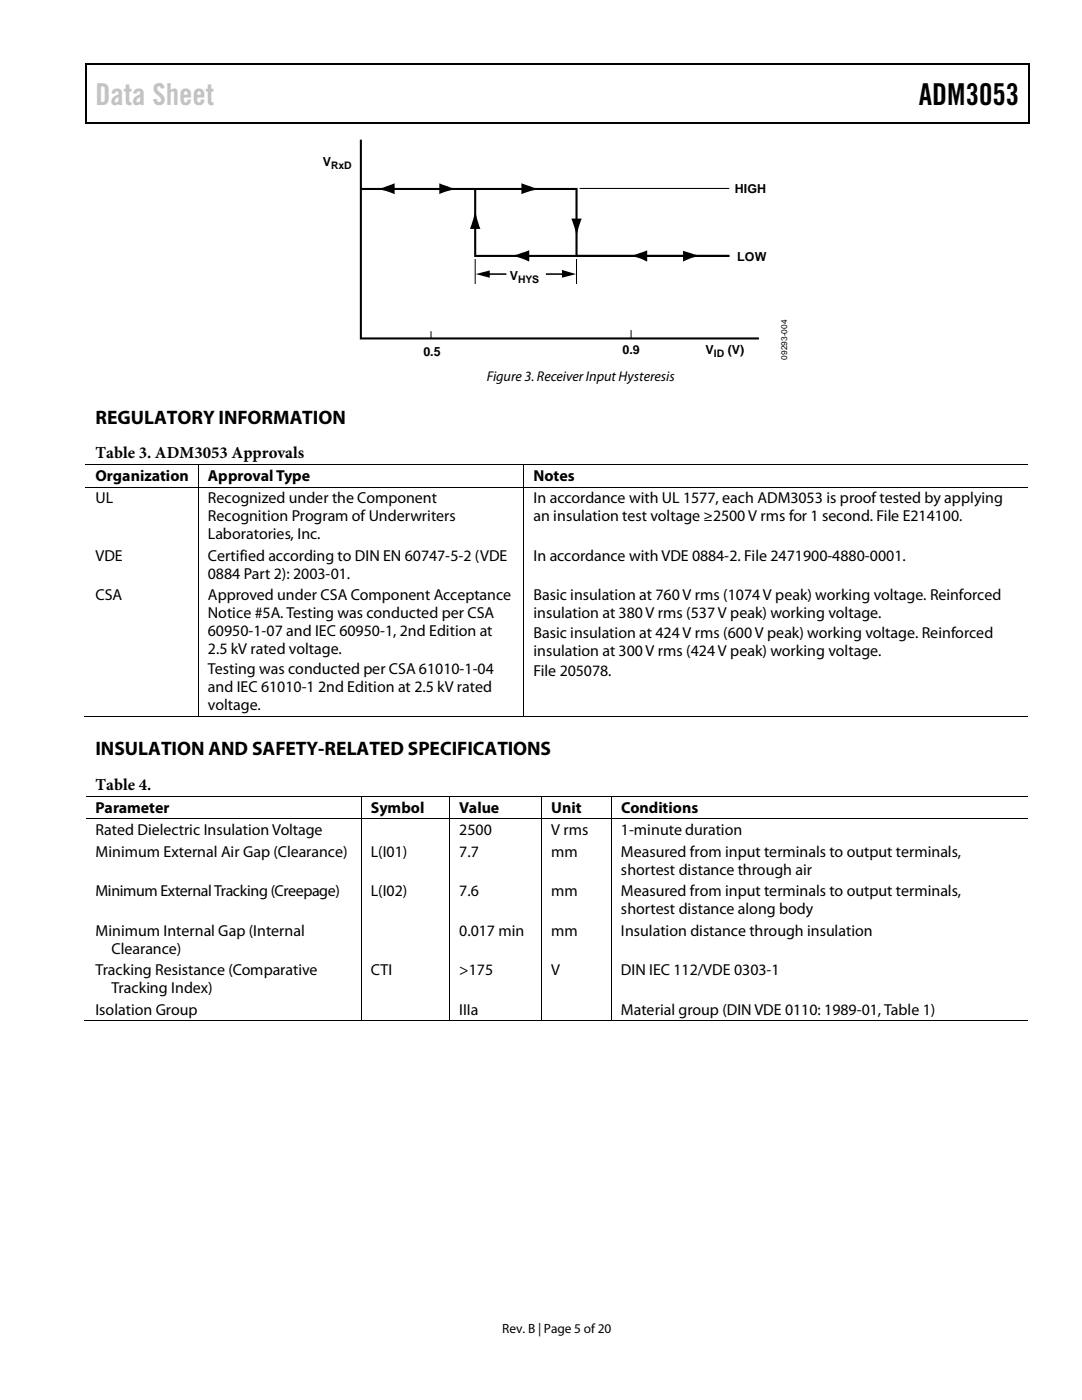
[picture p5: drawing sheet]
<svg xmlns="http://www.w3.org/2000/svg" width="216mm" height="279mm" viewBox="0 0 216 279" stroke-linecap="round" stroke-linejoin="round" font-family="sans-serif">
<defs><g id="words">
<text font-size="6" fill="#c1c1c1" x="19" y="20.9">Data Sheet</text>
<text font-size="6" x="183.3" y="20.9">ADM3053</text>
<g font-size="3.9">
<text x="19" y="84.5">REGULATORY INFORMATION</text>
<text x="19" y="150.7">INSULATION AND SAFETY-RELATED SPECIFICATIONS</text>
</g>
<g font-size="3.3">
<text x="19" y="91.4">Table 3. ADM3053 Approvals</text>
<text x="19" y="157.6">Table 4.</text>
</g>
<g font-size="3.2">
<text x="19" y="96">Organization</text>
<text x="41.5" y="96">Approval Type</text>
<text x="106.4" y="96">Notes</text>
<text x="19" y="100.5">UL</text>
<text x="41.5" y="100.5">Recognized under the Component</text>
<text x="106.4" y="100.5">In accordance with UL 1577, each ADM3053 is proof tested by applying</text>
<text x="41.5" y="104">Recognition Program of Underwriters</text>
<text x="41.5" y="107.7">Laboratories, Inc.</text>
<text x="106.4" y="104.1">an insulation test voltage ≥2500 V rms for 1 second. File E214100.</text>
<text x="19" y="111.9">VDE</text>
<text x="41.5" y="111.9">Certified according to DIN EN 60747-5-2 (VDE</text>
<text x="106.4" y="111.9">In accordance with VDE 0884-2. File 2471900-4880-0001.</text>
<text x="19" y="119.8">CSA</text>
<text x="41.5" y="115.5">0884 Part 2): 2003-01.</text>
<text x="41.5" y="119.8">Approved under CSA Component Acceptance</text>
<text x="106.4" y="119.8">Basic insulation at 760 V rms (1074 V peak) working voltage. Reinforced</text>
<text x="41.5" y="123.4">Notice #5A. Testing was conducted per CSA</text>
<text x="106.4" y="123.4">insulation at 380 V rms (537 V peak) working voltage.</text>
<text x="41.5" y="127">60950-1-07 and IEC 60950-1, 2nd Edition at</text>
<text x="41.5" y="130.6">2.5 kV rated voltage.</text>
<text x="106.4" y="127.3">Basic insulation at 424 V rms (600 V peak) working voltage. Reinforced</text>
<text x="106.4" y="130.9">insulation at 300 V rms (424 V peak) working voltage.</text>
<text x="41.5" y="134.5">Testing was conducted per CSA 61010-1-04</text>
<text x="106.4" y="134.9">File 205078.</text>
<text x="41.5" y="138.1">and IEC 61010-1 2nd Edition at 2.5 kV rated</text>
<text x="41.5" y="141.7">voltage.</text>
<text x="19" y="162.2">Parameter</text>
<text x="19" y="166.7">Rated Dielectric Insulation Voltage</text>
<text x="74" y="162.2">Symbol</text>
<text x="91.7" y="166.7">2500</text>
<text x="91.7" y="162.2">Value</text>
<text x="110" y="166.7">V rms</text>
<text x="110" y="162.2">Unit</text>
<text x="123.9" y="166.7">1-minute duration</text>
<text x="123.9" y="162.2">Conditions</text>
<text x="19" y="170.9">Minimum External Air Gap (Clearance)</text>
<text x="74" y="170.9">L(I01)</text>
<text x="91.7" y="170.9">7.7</text>
<text x="110" y="170.9">mm</text>
<text x="123.9" y="170.9">Measured from input terminals to output terminals,</text>
<text x="19" y="178.9">Minimum External Tracking (Creepage)</text>
<text x="74" y="178.9">L(I02)</text>
<text x="91.7" y="178.9">7.6</text>
<text x="110" y="178.9">mm</text>
<text x="123.9" y="174.6">shortest distance through air</text>
<text x="123.9" y="178.9">Measured from input terminals to output terminals,</text>
<text x="123.9" y="182.5">shortest distance along body</text>
<text x="19" y="186.7">Minimum Internal Gap (Internal</text>
<text x="22.2" y="190.3">Clearance)</text>
<text x="91.7" y="186.7">0.017 min</text>
<text x="110" y="186.7">mm</text>
<text x="123.9" y="186.7">Insulation distance through insulation</text>
<text x="19" y="194.6">Tracking Resistance (Comparative</text>
<text x="74" y="194.6">CTI</text>
<text x="91.7" y="194.6">&gt;175</text>
<text x="110" y="194.6">V</text>
<text x="123.9" y="194.6">DIN IEC 112/VDE 0303-1</text>
<text x="19" y="202.5">Isolation Group</text>
<text x="22.2" y="198.2">Tracking Index)</text>
<text x="91.6" y="202.5">IIIa</text>
<text x="123.9" y="202.5">Material group (DIN VDE 0110: 1989-01, Table 1)</text>
</g>
<text font-size="2.8" x="97.1" y="76.1">Figure 3. ReceiverInputHysteresis</text>
<text font-size="2.7" x="100.2" y="266">Rev. B | Page 5 of20</text>
<g font-size="2.5">
<text x="64.4" y="33">V</text>
<text x="146.7" y="38.5">HIGH</text>
<text x="147.1" y="52.1">LOW</text>
<text x="101.7" y="55.8">V</text>
<text x="84.5" y="71">0.5</text>
<text x="124.2" y="70.7">0.9</text>
<text x="140.8" y="70.7">V</text>
<text x="145.2" y="70.7">(V)</text>
</g>
<g font-size="2.1">
<text x="66.1" y="33.7">RxD</text>
<text x="103.4" y="56.4">HYS</text>
<text x="142.4" y="71.3">ID</text>
</g>
<text font-size="1.7" x="157.1" y="71.8" transform="rotate(-90 157.1 71.8)">09293-004</text>
</g></defs>
<g fill="#000">
<path d="M17 12.7h.3v1h-.3zM17 12.7h.3v.3h-.3zM82.7 12.7h.2v.3h-.2zM205.2 12.7h.2v1h-.2zM205.2 12.7h.2v.3h-.2zM17 24.4h.3v.2h-.3zM75.2 37.7l1-.2 2.5-.9v2.1l-1.6-.6zM82.4 24.4h.3v.2h-.3zM87.7 36.6l2.4 .9 1 .2-1.8 .4-1.6 .6zM104 36.6l2.7 .9 1 .2-1.9 .4-1.8 .6zM205.2 24.4h.2v.2h-.2zM94.8 42.1l1.1 3.6h-2.1z"/>
<path d="M94.9 54.7l2.8-.7v1.4zM102 51.1l3.6-1.2v2.3l-1.8-.7zM112.1 53.9l2.8 .8-2.8 .7zM114 43.6h2.1l-.6 1.8-.5 1.8-.4-1.8zM125.7 51.1l3.4-1.2v2.3l-1.6-.7zM136.3 50l3.6 1.1-1.9 .4-1.7 .7zM39.5 92.6h.2v.2h-.2zM39.5 97.1h.2v.2h-.2zM104.4 92.6h.2v.2h-.2zM104.4 97.1h.2v.2h-.2zM39.5 142.9h.2v.1h-.2zM72 158.8h.2v.2h-.2z"/>
<path d="M89.7 158.8h.1v.2h-.1zM104.4 142.9h.2v.1h-.2zM108 158.8h.2v.2h-.2zM122 158.8h.1v.2h-.1zM72 163.4h.2v.1h-.2zM89.7 163.4h.1v.1h-.1zM108 163.4h.2v.1h-.2zM122 163.4h.1v.1h-.1zM72 203.7h.2v.1h-.2zM89.7 203.7h.1v.1h-.1zM108 203.7h.2v.1h-.2zM122 203.7h.1v.1h-.1z"/>
</g>
<path d="M17.1 13.7v10.7M17.3 12.8h65.4M82.9 12.8h122.3M205.3 13.7v10.7M17.3 24.5h187.9" fill="none" stroke="#000" stroke-width=".25"/>
<path d="M72 37.7h5.2M72 27.9v39.6h79.4M78 37.7h10.3M89.1 37.7h15.7M94.8 37.7v6.2M105.6 37.7h9.4v6.6M94.8 45v6.1h9.2M105 51.1h40.5h-7.7M115 45.4v5.7h12.7M128.5 51.1h8.5" fill="none" stroke="#000" stroke-width=".41"/>
<path d="M115.7 37.6h29.8M94.8 51.7v5M115 51.7v5M86 66.1v1.4M125.9 65.9v1.6" fill="none" stroke="#000" stroke-width=".21"/>
<path d="M96.3 54.7h4.7M108.9 54.7h3.8" fill="none" stroke="#000" stroke-width=".31"/>
<g fill="none" stroke="#000" stroke-width=".2">
<path d="M17.1 92.7h22.4M17.1 97.2h22.4M39.6 92.8v4.3M39.6 97.3v45.6M39.7 92.7h64.7M39.7 97.2h64.7M104.5 92.8v4.3M104.5 97.3v45.6M104.6 92.7h100.5M104.6 97.2h100.5M16.9 143h22.6M17.1 158.9h54.9"/>
<path d="M39.7 143h64.7M72.1 159v4.4M72.2 158.9h17.5M89.7 159v4.4M89.8 158.9h18.2M104.6 143h100.5M108.1 159v4.4M108.2 158.9h13.8M122 159v4.4M122.1 158.9h83M17.1 163.4h54.9M72.1 163.5v40.2"/>
<path d="M72.2 163.4h17.5M89.7 163.5v40.2M89.8 163.4h18.2M108.1 163.5v40.2M108.2 163.4h13.8M122 163.5v40.2M122.1 163.4h83M16.9 203.8h55.1M72.2 203.8h17.5M89.8 203.8h18.2M108.2 203.8h13.8M122.1 203.8h83"/>
</g>
<use href="#words"/>
</svg>
